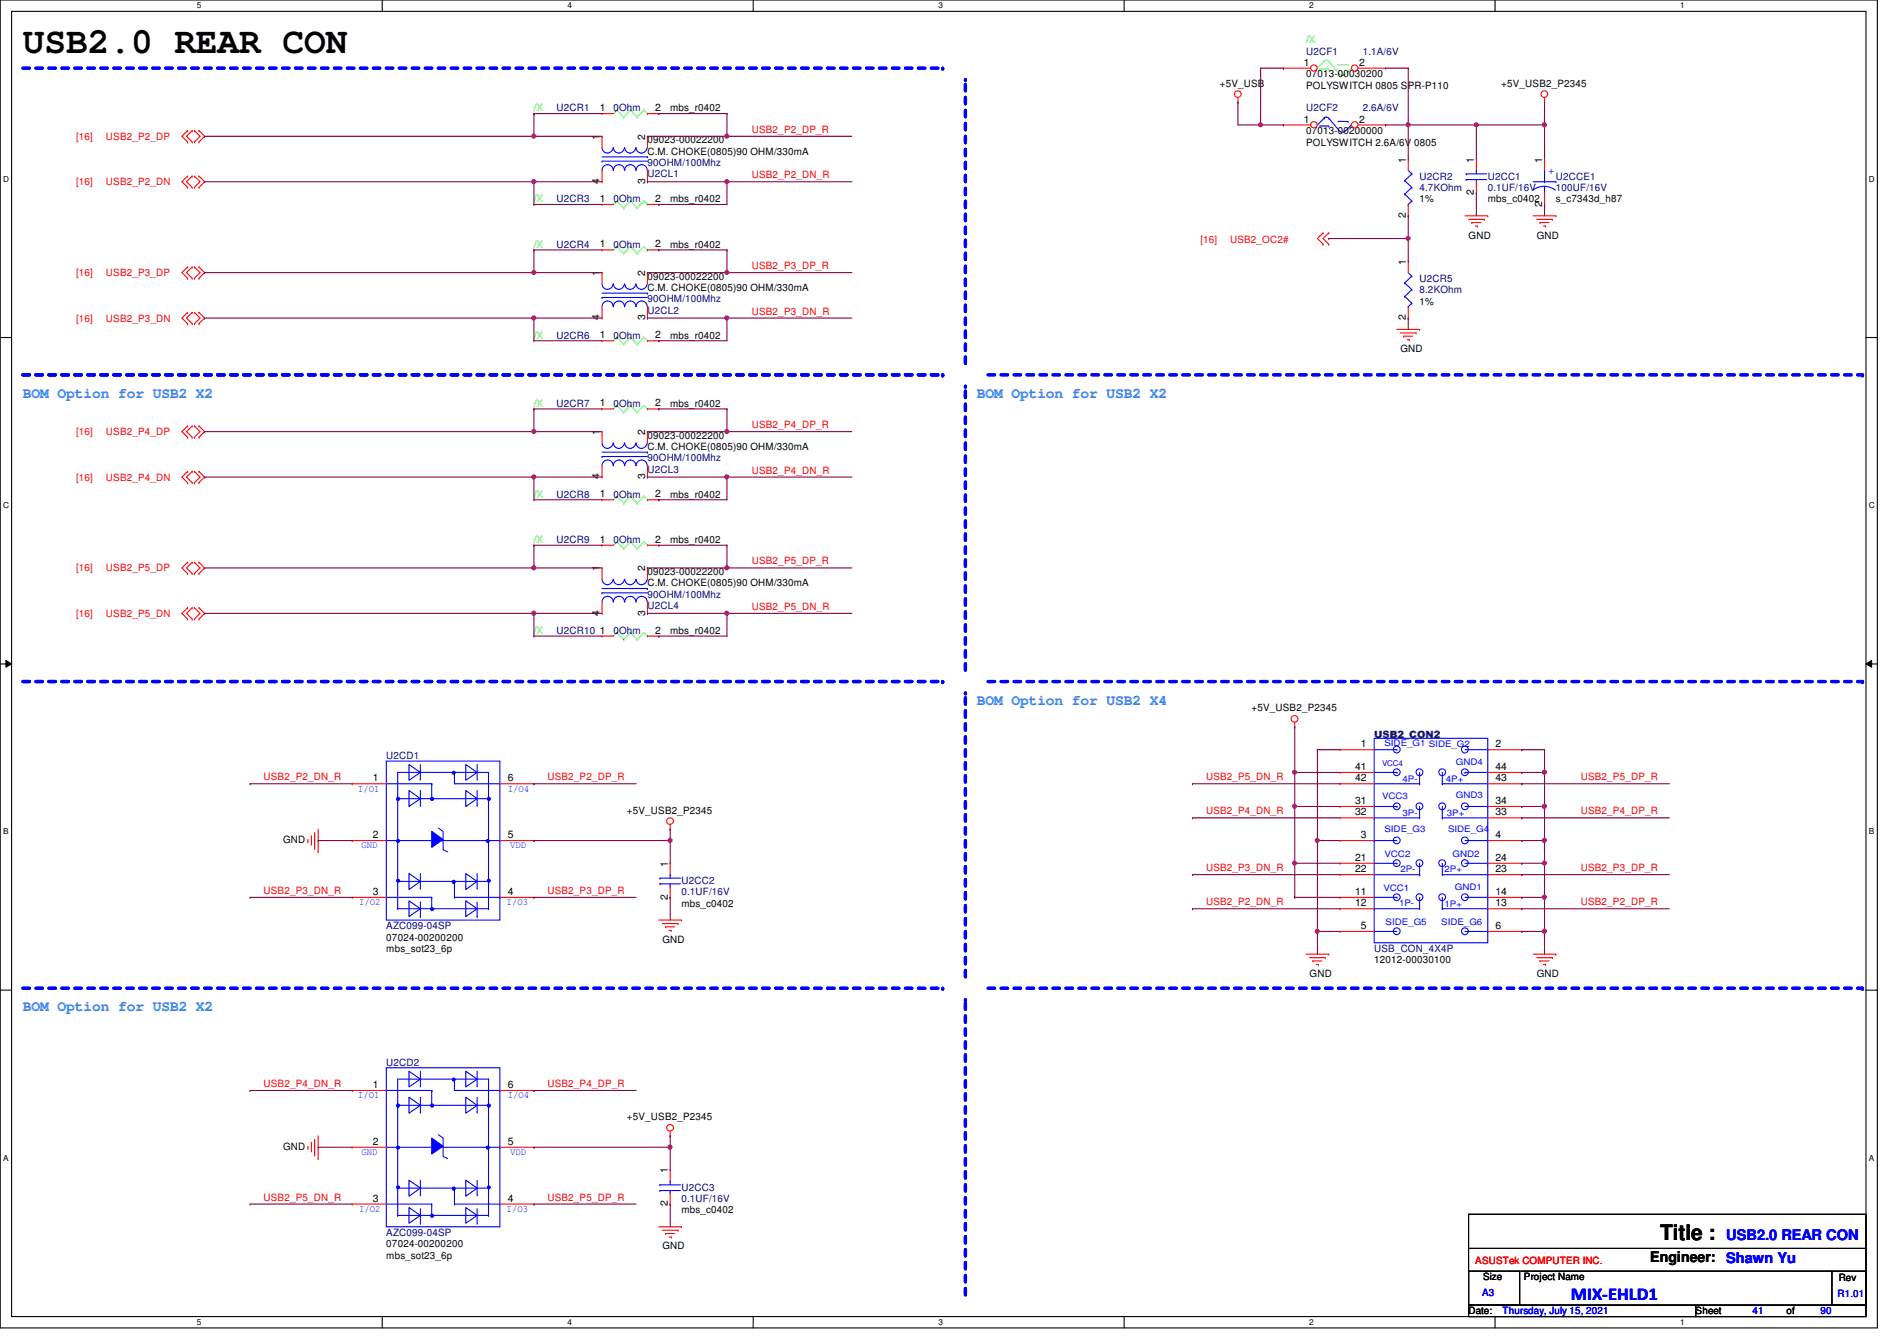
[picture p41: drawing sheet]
<svg xmlns="http://www.w3.org/2000/svg" width="297mm" height="210mm" viewBox="0 0 297 210" stroke-linecap="round" stroke-linejoin="round" font-family="sans-serif">
<defs><g id="words">
<text font-size="5.7" x="3.6" y="8.3">USB2.0 REAR CON</text>
<text font-size="3.3" x="260" y="194.1">Title :</text>
<text font-size="2.8" fill="#00f" x="246" y="203.5">MIX-EHLD1</text>
<g font-size="2.3" fill="#0080ff">
<text x="3.6" y="62.3">BOM Option for USB2 X2</text>
<text x="152.9" y="62.3">BOM Option for USB2 X2</text>
<text x="152.9" y="110.3">BOM Option for USB2 X4</text>
<text x="3.6" y="158.3">BOM Option for USB2 X2</text>
</g>
<text font-size="2.3" x="258.4" y="197.5">Engineer:</text>
<g font-size="2.3" fill="#00f">
<text x="270.3" y="194.1">USB2.0 REAR CON</text>
<text x="270.3" y="197.7">Shawn Yu</text>
</g>
<g font-size="1.6">
<text x="204.2" y="10.3">1</text>
<text x="212.8" y="10.3">2</text>
<text x="93.9" y="17.4">1</text>
<text x="102.6" y="17.4">2</text>
<text x="104.9" y="17.4">mbs_r0402</text>
<text x="191" y="13.5">+5V_USB</text>
<text x="204.5" y="12.1">07013-00030200</text>
<text x="204.5" y="13.9">POLYSWITCH 0805 SPR-P110</text>
<text x="235.1" y="13.5">+5V_USB2_P2345</text>
<text x="93.9" y="21.9" transform="rotate(-90 93.9 21.9)">1</text>
<text x="101" y="21.9" transform="rotate(-90 101 21.9)">2</text>
<text x="101.4" y="22.4">09023-00022200</text>
<text x="204.2" y="19.2">1</text>
<text x="204.5" y="21">07013-00200000</text>
<text x="204.5" y="22.8">POLYSWITCH 2.6A/6V 0805</text>
<text x="212.8" y="19.2">2</text>
<text x="93.9" y="28.8" transform="rotate(-90 93.9 28.8)">4</text>
<text x="101" y="28.8" transform="rotate(-90 101 28.8)">3</text>
<text x="101.4" y="24.2">C.M. CHOKE(0805)90 OHM/330mA</text>
<text x="220.1" y="25.4" transform="rotate(-90 220.1 25.4)">1</text>
<text x="230.8" y="25.4" transform="rotate(-90 230.8 25.4)">1</text>
<text x="241.5" y="25.4" transform="rotate(-90 241.5 25.4)">1</text>
<text x="93.9" y="31.6">1</text>
<text x="102.6" y="31.6">2</text>
<text x="104.9" y="31.7">mbs_r0402</text>
<text x="220.1" y="34.1" transform="rotate(-90 220.1 34.1)">2</text>
<text x="222.3" y="31.7">1%</text>
<text x="230.8" y="30.6" transform="rotate(-90 230.8 30.6)">2</text>
<text x="233" y="31.7">mbs_c0402</text>
<text x="241.5" y="32.3" transform="rotate(-90 241.5 32.3)">2</text>
<text x="243.6" y="31.7">s_c7343d_h87</text>
<text x="93.9" y="38.7">1</text>
<text x="102.6" y="38.7">2</text>
<text x="104.9" y="38.8">mbs_r0402</text>
<text x="220.1" y="41.4" transform="rotate(-90 220.1 41.4)">1</text>
<text x="230" y="37.3">GND</text>
<text x="240.6" y="37.3">GND</text>
<text x="93.9" y="43.2" transform="rotate(-90 93.9 43.2)">1</text>
<text x="101" y="43.2" transform="rotate(-90 101 43.2)">2</text>
<text x="101.4" y="43.8">09023-00022200</text>
<text x="101.4" y="45.6">C.M. CHOKE(0805)90 OHM/330mA</text>
<text x="222.3" y="47.7">1%</text>
<text x="93.9" y="50.1" transform="rotate(-90 93.9 50.1)">4</text>
<text x="93.9" y="53">1</text>
<text x="101" y="50.1" transform="rotate(-90 101 50.1)">3</text>
<text x="102.6" y="53">2</text>
<text x="104.9" y="53">mbs_r0402</text>
<text x="220.1" y="50.1" transform="rotate(-90 220.1 50.1)">2</text>
<text x="219.3" y="55.1">GND</text>
<text x="93.9" y="63.6">1</text>
<text x="102.6" y="63.6">2</text>
<text x="104.9" y="63.7">mbs_r0402</text>
<text x="93.9" y="68.1" transform="rotate(-90 93.9 68.1)">1</text>
<text x="101" y="68.1" transform="rotate(-90 101 68.1)">2</text>
<text x="101.4" y="68.7">09023-00022200</text>
<text x="101.4" y="70.4">C.M. CHOKE(0805)90 OHM/330mA</text>
<text x="93.9" y="75" transform="rotate(-90 93.9 75)">4</text>
<text x="93.9" y="77.9">1</text>
<text x="101" y="75" transform="rotate(-90 101 75)">3</text>
<text x="102.6" y="77.9">2</text>
<text x="104.9" y="77.9">mbs_r0402</text>
<text x="93.9" y="89.5" transform="rotate(-90 93.9 89.5)">1</text>
<text x="93.9" y="85">1</text>
<text x="101" y="89.5" transform="rotate(-90 101 89.5)">2</text>
<text x="102.6" y="85">2</text>
<text x="104.9" y="85">mbs_r0402</text>
<text x="101.4" y="90">09023-00022200</text>
<text x="101.4" y="91.8">C.M. CHOKE(0805)90 OHM/330mA</text>
<text x="93.9" y="96.4" transform="rotate(-90 93.9 96.4)">4</text>
<text x="93.9" y="99.2">1</text>
<text x="101" y="96.4" transform="rotate(-90 101 96.4)">3</text>
<text x="102.6" y="99.2">2</text>
<text x="104.9" y="99.2">mbs_r0402</text>
<text x="196" y="111.3">+5V_USB2_P2345</text>
<text x="213.1" y="117">1</text>
<text x="234.2" y="117">2</text>
<text x="58.4" y="122.3">1</text>
<text x="79.5" y="122.3">6</text>
<text x="212.2" y="120.5">41</text>
<text x="212.2" y="122.3">42</text>
<text x="212.2" y="125.9">31</text>
<text x="234.2" y="120.5">44</text>
<text x="234.2" y="122.3">43</text>
<text x="234.2" y="125.9">34</text>
<text x="44.3" y="132">GND</text>
<text x="58.4" y="131.2">2</text>
<text x="79.5" y="131.2">5</text>
<text x="98.2" y="127.3">+5V_USB2_P2345</text>
<text x="212.2" y="127.6">32</text>
<text x="213.1" y="131.2">3</text>
<text x="234.2" y="127.6">33</text>
<text x="234.2" y="131.2">4</text>
<text x="104.6" y="135.7" transform="rotate(-90 104.6 135.7)">1</text>
<text x="212.2" y="134.7">21</text>
<text x="212.2" y="136.5">22</text>
<text x="234.2" y="134.7">24</text>
<text x="234.2" y="136.5">23</text>
<text x="58.4" y="140.1">3</text>
<text x="79.5" y="140.1">4</text>
<text x="104.6" y="140.8" transform="rotate(-90 104.6 140.8)">2</text>
<text x="106.7" y="141.9">mbs_c0402</text>
<text x="212.2" y="140.1">11</text>
<text x="212.2" y="141.9">12</text>
<text x="234.2" y="140.1">14</text>
<text x="234.2" y="141.9">13</text>
<text x="60.5" y="147.2">07024-00200200</text>
<text x="60.5" y="149">mbs_sot23_6p</text>
<text x="103.7" y="147.6">GND</text>
<text x="213.1" y="145.4">5</text>
<text x="234.2" y="145.4">6</text>
<text x="205.1" y="152.9">GND</text>
<text x="215.2" y="150.8">12012-00030100</text>
<text x="240.6" y="152.9">GND</text>
<text x="58.4" y="170.3">1</text>
<text x="79.5" y="170.3">6</text>
<text x="44.3" y="180">GND</text>
<text x="58.4" y="179.2">2</text>
<text x="79.5" y="179.2">5</text>
<text x="98.2" y="175.3">+5V_USB2_P2345</text>
<text x="104.6" y="183.7" transform="rotate(-90 104.6 183.7)">1</text>
<text x="58.4" y="188.1">3</text>
<text x="79.5" y="188.1">4</text>
<text x="104.6" y="188.8" transform="rotate(-90 104.6 188.8)">2</text>
<text x="106.7" y="189.9">mbs_c0402</text>
<text x="60.5" y="195.2">07024-00200200</text>
<text x="60.5" y="197">mbs_sot23_6p</text>
<text x="103.7" y="195.6">GND</text>
<text x="232.2" y="200.4">Size</text>
<text x="238.6" y="200.4">Project Name</text>
<text x="287.9" y="200.6">Rev</text>
<text x="230" y="205.7">Date:</text>
<text x="265.5" y="205.7">Sheet</text>
<text x="279.7" y="205.7">of</text>
</g>
<g font-size="1.6" fill="#000080">
<text x="204.5" y="8.6">U2CF1</text>
<text x="213.4" y="8.6">1.1A/6V</text>
<text x="87.2" y="17.4">U2CR1</text>
<text x="96.1" y="17.4">0Ohm</text>
<text x="204.5" y="17.4">U2CF2</text>
<text x="213.4" y="17.4">2.6A/6V</text>
<text x="101.4" y="27.8">U2CL1</text>
<text x="101.4" y="26">90OHM/100Mhz</text>
<text x="222.3" y="28.1">U2CR2</text>
<text x="222.3" y="29.9">4.7KOhm</text>
<text x="233" y="28.1">U2CC1</text>
<text x="233" y="29.9">0.1UF/16V</text>
<text x="243.6" y="28.1">U2CCE1</text>
<text x="243.6" y="29.9">100UF/16V</text>
<text x="87.2" y="31.7">U2CR3</text>
<text x="96.1" y="31.7">0Ohm</text>
<text x="87.2" y="38.8">U2CR4</text>
<text x="96.1" y="38.8">0Ohm</text>
<text x="101.4" y="47.3">90OHM/100Mhz</text>
<text x="222.3" y="44.1">U2CR5</text>
<text x="222.3" y="45.9">8.2KOhm</text>
<text x="87.2" y="53">U2CR6</text>
<text x="96.1" y="53">0Ohm</text>
<text x="101.4" y="49.1">U2CL2</text>
<text x="87.2" y="63.7">U2CR7</text>
<text x="96.1" y="63.7">0Ohm</text>
<text x="87.2" y="77.9">U2CR8</text>
<text x="96.1" y="77.9">0Ohm</text>
<text x="101.4" y="74">U2CL3</text>
<text x="101.4" y="72.2">90OHM/100Mhz</text>
<text x="87.2" y="85">U2CR9</text>
<text x="96.1" y="85">0Ohm</text>
<text x="101.4" y="95.3">U2CL4</text>
<text x="101.4" y="93.6">90OHM/100Mhz</text>
<text x="87.2" y="99.2">U2CR10</text>
<text x="96.1" y="99.2">0Ohm</text>
<text x="60.5" y="118.8">U2CD1</text>
<text x="215.2" y="115.5">USB2_CON2</text>
<text x="106.7" y="138.3">U2CC2</text>
<text x="106.7" y="140.1">0.1UF/16V</text>
<text x="60.5" y="145.5">AZC099-04SP</text>
<text x="215.2" y="149">USB_CON_4X4P</text>
<text x="60.5" y="166.8">U2CD2</text>
<text x="106.7" y="186.4">U2CC3</text>
<text x="106.7" y="188.1">0.1UF/16V</text>
<text x="60.5" y="193.5">AZC099-04SP</text>
</g>
<g font-size="1.6" fill="#0f0">
<text x="204.5" y="6.8">/X</text>
<text x="83.6" y="17.4">/X</text>
<text x="83.6" y="31.7">/X</text>
<text x="83.6" y="38.8">/X</text>
<text x="83.6" y="53">/X</text>
<text x="83.6" y="63.7">/X</text>
<text x="83.6" y="77.9">/X</text>
<text x="83.6" y="85">/X</text>
<text x="83.6" y="99.2">/X</text>
</g>
<g font-size="1.6" fill="#f00">
<text x="11.9" y="21.9">[16]</text>
<text x="16.6" y="21.9">USB2_P2_DP</text>
<text x="117.7" y="20.8">USB2_P2_DP_R</text>
<text x="11.9" y="29">[16]</text>
<text x="16.6" y="29">USB2_P2_DN</text>
<text x="117.7" y="27.9">USB2_P2_DN_R</text>
<text x="188" y="38.1">[16]</text>
<text x="192.6" y="38.1">USB2_OC2#</text>
<text x="11.9" y="43.2">[16]</text>
<text x="16.6" y="43.2">USB2_P3_DP</text>
<text x="117.7" y="42.1">USB2_P3_DP_R</text>
<text x="11.9" y="50.3">[16]</text>
<text x="16.6" y="50.3">USB2_P3_DN</text>
<text x="117.7" y="49.2">USB2_P3_DN_R</text>
<text x="11.9" y="68.1">[16]</text>
<text x="16.6" y="68.1">USB2_P4_DP</text>
<text x="117.7" y="67">USB2_P4_DP_R</text>
<text x="11.9" y="75.2">[16]</text>
<text x="16.6" y="75.2">USB2_P4_DN</text>
<text x="117.7" y="74.1">USB2_P4_DN_R</text>
<text x="11.9" y="89.5">[16]</text>
<text x="16.6" y="89.5">USB2_P5_DP</text>
<text x="117.7" y="88.3">USB2_P5_DP_R</text>
<text x="117.7" y="95.5">USB2_P5_DN_R</text>
<text x="11.9" y="96.6">[16]</text>
<text x="16.6" y="96.6">USB2_P5_DN</text>
<text x="41.3" y="122.1">USB2_P2_DN_R</text>
<text x="85.7" y="122.1">USB2_P2_DP_R</text>
<text x="188.8" y="122.1">USB2_P5_DN_R</text>
<text x="247.5" y="122.1">USB2_P5_DP_R</text>
<text x="188.8" y="127.5">USB2_P4_DN_R</text>
<text x="247.5" y="127.5">USB2_P4_DP_R</text>
<text x="188.8" y="136.4">USB2_P3_DN_R</text>
<text x="247.5" y="136.4">USB2_P3_DP_R</text>
<text x="41.3" y="139.9">USB2_P3_DN_R</text>
<text x="85.7" y="139.9">USB2_P3_DP_R</text>
<text x="188.8" y="141.7">USB2_P2_DN_R</text>
<text x="247.5" y="141.7">USB2_P2_DP_R</text>
<text x="41.3" y="170.1">USB2_P4_DN_R</text>
<text x="85.7" y="170.1">USB2_P4_DP_R</text>
<text x="41.3" y="187.9">USB2_P5_DN_R</text>
<text x="85.7" y="187.9">USB2_P5_DP_R</text>
<text x="231" y="197.9">ASUSTek COMPUTER INC.</text>
</g>
<g font-size="1.6" fill="#00f">
<text x="242.4" y="27.3">+</text>
<text x="56" y="123.9">I/O1</text>
<text x="79.5" y="123.9">I/O4</text>
<text x="56.6" y="132.8">GND</text>
<text x="79.9" y="132.8">VDD</text>
<text x="56.2" y="141.7">I/O2</text>
<text x="79.3" y="141.7">I/O3</text>
<text x="56" y="171.9">I/O1</text>
<text x="79.5" y="171.9">I/O4</text>
<text x="56.6" y="180.8">GND</text>
<text x="79.9" y="180.8">VDD</text>
<text x="56.2" y="189.7">I/O2</text>
<text x="79.3" y="189.7">I/O3</text>
<text x="232.1" y="202.9">A3</text>
<text x="287.7" y="203.1">R1.01</text>
<text x="235.3" y="205.7">Thursday, July 15, 2021</text>
<text x="274.4" y="205.7">41</text>
<text x="285.1" y="205.7">90</text>
</g>
<g font-size="1.4" fill="#00f">
<text x="216.8" y="116.7">SIDE_G1 SIDE_G2</text>
<text x="228" y="119.7">GND4</text>
<text x="216.4" y="125.1">VCC3</text>
<text x="219.6" y="122.4">4P-</text>
<text x="226.4" y="122.4">4P+</text>
<text x="228" y="124.9">GND3</text>
<text x="216.8" y="130.2">SIDE_G3</text>
<text x="219.6" y="127.7">3P-</text>
<text x="226.6" y="127.7">3P+</text>
<text x="226.7" y="130.2">SIDE_G4</text>
<text x="216.8" y="134.1">VCC2</text>
<text x="219.3" y="136.4">2P-</text>
<text x="226.2" y="136.4">2P+</text>
<text x="227.5" y="134.1">GND2</text>
<text x="216.6" y="139.4">VCC1</text>
<text x="219.1" y="141.8">1P-</text>
<text x="226.2" y="141.9">1P+</text>
<text x="227.8" y="139.3">GND1</text>
<text x="217" y="144.8">SIDE_G5</text>
<text x="225.7" y="144.8">SIDE_G6</text>
</g>
<g font-size="1.3">
<text x="30.8" y="1.3">5</text>
<text x="88.9" y="1.3">4</text>
<text x="146.9" y="1.3">3</text>
<text x="205" y="1.3">2</text>
<text x="263.1" y="1.3">1</text>
<text x=".5" y="28.4">D</text>
<text x="292.6" y="28.4">D</text>
<text x=".5" y="79.5">C</text>
<text x="292.6" y="79.5">C</text>
<text x=".5" y="130.6">B</text>
<text x="292.6" y="130.6">B</text>
<text x=".5" y="181.7">A</text>
<text x="292.6" y="181.7">A</text>
<text x="30.8" y="207.4">5</text>
<text x="88.9" y="207.4">4</text>
<text x="146.9" y="207.4">3</text>
<text x="205" y="207.4">2</text>
<text x="263.1" y="207.4">1</text>
</g>
<text font-size="1.3" fill="#00f" x="216.4" y="119.9">VCC4</text>
</g></defs>
<path d="M0 0h294v207.9h-294zM1.8 1.8h290.4v204.3h-290.4z" fill="none" stroke="#000" stroke-width=".17"/>
<g fill="#fff">
<path d="M30.8 .2h.7v1.4h-.7z"/>
<path d="M30.8 206.2h.7v1.4h-.7z"/>
</g>
<path d="M59.9 0v1.8M59.9 206.1v1.8" fill="none" stroke="#000" stroke-width=".17"/>
<g fill="#fff">
<path d="M88.9 .2h.6v1.4h-.6z"/>
<path d="M88.9 206.2h.6v1.4h-.6z"/>
</g>
<path d="M117.9 0v1.8M117.9 206.1v1.8" fill="none" stroke="#000" stroke-width=".17"/>
<g fill="#fff">
<path d="M146.9 .2h.7v1.4h-.7z"/>
<path d="M146.9 206.2h.7v1.4h-.7z"/>
</g>
<path d="M176 0v1.8M176 206.1v1.8" fill="none" stroke="#000" stroke-width=".17"/>
<g fill="#fff">
<path d="M205 .2h.7v1.4h-.7z"/>
<path d="M205 206.2h.7v1.4h-.7z"/>
</g>
<path d="M234.1 0v1.8M234.1 206.1v1.8" fill="none" stroke="#000" stroke-width=".17"/>
<g fill="#fff">
<path d="M263.1 .2h.7v1.4h-.7z"/>
<path d="M263.1 206.2h.7v1.4h-.7z"/>
<path d="M.5 27.3h.9v1.4h-.9z"/>
<path d="M292.6 27.3h.9v1.4h-.9z"/>
<path d="M.5 78.4h.9v1.4h-.9z"/>
<path d="M292.6 78.4h.9v1.4h-.9z"/>
</g>
<path d="M0 52.8h1.8M292.2 52.8h1.8" fill="none" stroke="#000" stroke-width=".17"/>
<g fill="#fff">
<path d="M.5 129.5h.8v1.4h-.8z"/>
<path d="M292.6 129.5h.9v1.4h-.9z"/>
</g>
<path d="M0 103.9h1.8M292.2 103.9h1.8" fill="none" stroke="#000" stroke-width=".17"/>
<path d="M.9 103.4l.9 .5-.9 .5zM292.2 103.9l.9-.5v1z" fill="#000"/>
<path d="M.9 103.4l.9 .5-.9 .5zM292.2 103.9l.9-.5v1z" fill="none" stroke="#000" stroke-width=".16"/>
<g fill="#fff">
<path d="M.5 180.5h.8v1.4h-.8z"/>
<path d="M292.6 180.5h.9v1.4h-.9z"/>
</g>
<path d="M0 155h1.8M292.2 155h1.8" fill="none" stroke="#000" stroke-width=".17"/>
<path d="M3.6 58.7h144" fill="none" stroke="#00f" stroke-width=".51" stroke-dasharray="1 1"/>
<circle cx="147.6" cy="58.7" r=".25" fill="#00f" stroke-dasharray="1 1"/>
<path d="M3.6 10.7h144" fill="none" stroke="#00f" stroke-width=".51" stroke-dasharray="1 1"/>
<circle cx="147.6" cy="10.7" r=".25" fill="#00f" stroke-dasharray="1 1"/>
<path d="M3.6 106.7h144" fill="none" stroke="#00f" stroke-width=".51" stroke-dasharray="1 1"/>
<circle cx="147.6" cy="106.7" r=".25" fill="#00f" stroke-dasharray="1 1"/>
<path d="M3.6 58.7h144" fill="none" stroke="#00f" stroke-width=".51" stroke-dasharray="1 1"/>
<circle cx="147.6" cy="58.7" r=".25" fill="#00f" stroke-dasharray="1 1"/>
<path d="M151.2 104.9v-44.4" fill="none" stroke="#00f" stroke-width=".51" stroke-dasharray="1 1"/>
<circle cx="151.2" cy="60.5" r=".25" fill="#00f" stroke-dasharray="1 1"/>
<path d="M151.2 104.9v-44.4" fill="none" stroke="#00f" stroke-width=".51" stroke-dasharray="1 1"/>
<circle cx="151.2" cy="60.5" r=".25" fill="#00f" stroke-dasharray="1 1"/>
<path d="M3.6 106.7h144" fill="none" stroke="#00f" stroke-width=".51" stroke-dasharray="1 1"/>
<circle cx="147.6" cy="106.7" r=".25" fill="#00f" stroke-dasharray="1 1"/>
<path d="M3.6 106.7h144" fill="none" stroke="#00f" stroke-width=".51" stroke-dasharray="1 1"/>
<circle cx="147.6" cy="106.7" r=".25" fill="#00f" stroke-dasharray="1 1"/>
<path d="M3.6 58.7h144" fill="none" stroke="#00f" stroke-width=".51" stroke-dasharray="1 1"/>
<circle cx="147.6" cy="58.7" r=".25" fill="#00f" stroke-dasharray="1 1"/>
<path d="M3.6 58.7h144" fill="none" stroke="#00f" stroke-width=".51" stroke-dasharray="1 1"/>
<circle cx="147.6" cy="58.7" r=".25" fill="#00f" stroke-dasharray="1 1"/>
<path d="M3.6 154.7h144" fill="none" stroke="#00f" stroke-width=".51" stroke-dasharray="1 1"/>
<circle cx="147.6" cy="154.7" r=".25" fill="#00f" stroke-dasharray="1 1"/>
<path d="M3.6 154.7h144" fill="none" stroke="#00f" stroke-width=".51" stroke-dasharray="1 1"/>
<circle cx="147.6" cy="154.7" r=".25" fill="#00f" stroke-dasharray="1 1"/>
<path d="M151.2 152.9v-44.4" fill="none" stroke="#00f" stroke-width=".51" stroke-dasharray="1 1"/>
<circle cx="151.2" cy="108.5" r=".25" fill="#00f" stroke-dasharray="1 1"/>
<path d="M151.2 152.9v-44.4" fill="none" stroke="#00f" stroke-width=".51" stroke-dasharray="1 1"/>
<circle cx="151.2" cy="108.5" r=".25" fill="#00f" stroke-dasharray="1 1"/>
<path d="M154.7 106.7h136.9" fill="none" stroke="#00f" stroke-width=".51" stroke-dasharray="1 1"/>
<circle cx="291.6" cy="106.7" r=".25" fill="#00f" stroke-dasharray="1 1"/>
<path d="M154.7 106.7h136.9" fill="none" stroke="#00f" stroke-width=".51" stroke-dasharray="1 1"/>
<circle cx="291.6" cy="106.7" r=".25" fill="#00f" stroke-dasharray="1 1"/>
<path d="M154.7 154.7h136.9" fill="none" stroke="#00f" stroke-width=".51" stroke-dasharray="1 1"/>
<circle cx="291.6" cy="154.7" r=".25" fill="#00f" stroke-dasharray="1 1"/>
<path d="M154.7 154.7h136.9" fill="none" stroke="#00f" stroke-width=".51" stroke-dasharray="1 1"/>
<circle cx="291.6" cy="154.7" r=".25" fill="#00f" stroke-dasharray="1 1"/>
<path d="M151.2 202.7v-46.2" fill="none" stroke="#00f" stroke-width=".51" stroke-dasharray="1 1"/>
<circle cx="151.2" cy="156.5" r=".25" fill="#00f" stroke-dasharray="1 1"/>
<path d="M151.2 202.7v-46.2" fill="none" stroke="#00f" stroke-width=".51" stroke-dasharray="1 1"/>
<circle cx="151.2" cy="156.5" r=".25" fill="#00f" stroke-dasharray="1 1"/>
<path d="M3.6 10.7h144" fill="none" stroke="#00f" stroke-width=".51" stroke-dasharray="1 1"/>
<circle cx="147.6" cy="10.7" r=".25" fill="#00f" stroke-dasharray="1 1"/>
<path d="M151.2 56.9v-44.5" fill="none" stroke="#00f" stroke-width=".51" stroke-dasharray="1 1"/>
<circle cx="151.2" cy="12.4" r=".25" fill="#00f" stroke-dasharray="1 1"/>
<path d="M151.2 56.9v-44.5" fill="none" stroke="#00f" stroke-width=".51" stroke-dasharray="1 1"/>
<circle cx="151.2" cy="12.4" r=".25" fill="#00f" stroke-dasharray="1 1"/>
<path d="M154.7 58.7h136.9" fill="none" stroke="#00f" stroke-width=".51" stroke-dasharray="1 1"/>
<circle cx="291.6" cy="58.7" r=".25" fill="#00f" stroke-dasharray="1 1"/>
<path d="M154.7 58.7h136.9" fill="none" stroke="#00f" stroke-width=".51" stroke-dasharray="1 1"/>
<circle cx="291.6" cy="58.7" r=".25" fill="#00f" stroke-dasharray="1 1"/>
<g fill="none" stroke="#f00" stroke-width=".17">
<path d="M193.8 16h.1M193.8 15.3v.7M241.8 16h.1M241.8 15.3v.7M29.4 20.4h.1M29.4 22.2h.1M29.4 27.6h.1M29.4 29.3h.1M29.4 20.4l-.9 .9 .9 .9M29.4 27.6l-.9 .8 .9 .9M30.1 22.2h.1M30.1 20.4h.1"/>
<path d="M30.1 29.3h.1M30.1 27.6h.1M30.1 20.4l-.9 .9 .9 .9M30.1 27.6l-.9 .8 .9 .9M30.4 22.2h.1M30.4 20.4h.1M30.4 29.3h.1M30.4 27.6h.1M30.4 20.4l.9 .9-.9 .9M30.4 27.6l.9 .8-.9 .9M31.2 20.4h.1M31.2 22.2h.1"/>
<path d="M31.2 27.6h.1M31.2 29.3h.1M31.2 20.4l.8 .9-.8 .9M31.2 27.6l.8 .8-.8 .9M207.2 36.4h.1M207.2 38.2h.1M207.2 36.4l-.9 .9 .9 .9M208.1 36.4h.1M208.1 38.2h.1M208.1 36.4l-.9 .9 .9 .9M229.4 33.8h3.6M230 34.3h2.4"/>
<path d="M230.5 34.8h.1M230.5 34.8h1.4M231 35.4h.3M231.3 35.4h.1M232.4 34.3h.1M233 33.8h.1M240.1 33.8h3.5M240.6 34.3h2.5M241.1 34.8h.1M241.1 34.8h1.5M241.7 35.4h.3M242 35.4h.1"/>
<path d="M243.1 34.3h.1M243.6 33.8h.1M29.4 41.8h.1M29.4 43.6h.1M29.4 48.9h.1M29.4 50.7h.1M29.4 41.8l-.9 .9 .9 .9M29.4 48.9l-.9 .9 .9 .9M30.1 43.6h.1M30.1 41.8h.1M30.1 50.7h.1M30.1 48.9h.1"/>
<path d="M30.1 41.8l-.9 .9 .9 .9M30.1 48.9l-.9 .9 .9 .9M30.4 43.6h.1M30.4 41.8h.1M30.4 50.7h.1M30.4 48.9h.1M30.4 41.8l.9 .9-.9 .9M30.4 48.9l.9 .9-.9 .9M31.2 41.8h.1M31.2 43.6h.1M31.2 48.9h.1M31.2 50.7h.1"/>
<path d="M31.2 41.8l.8 .9-.8 .9M31.2 48.9l.8 .9-.8 .9M218.7 51.6h3.6M219.3 52.1h2.4M219.8 52.6h.1M219.8 52.6h1.4M220.3 53.2h.4M220.7 53.2h.1M221.7 52.1h.1M222.3 51.6h.1M29.4 66.7h.1M29.4 68.5h.1"/>
<path d="M29.4 73.8h.1M29.4 75.6h.1M29.4 66.7l-.9 .9 .9 .9M29.4 73.8l-.9 .9 .9 .9M30.1 68.5h.1M30.1 66.7h.1M30.1 75.6h.1M30.1 73.8h.1M30.1 66.7l-.9 .9 .9 .9M30.1 73.8l-.9 .9 .9 .9M30.4 68.5h.1M30.4 66.7h.1"/>
<path d="M30.4 75.6h.1M30.4 73.8h.1M30.4 66.7l.9 .9-.9 .9M30.4 73.8l.9 .9-.9 .9M31.2 66.7h.1M31.2 68.5h.1M31.2 73.8h.1M31.2 75.6h.1M31.2 66.7l.8 .9-.8 .9M31.2 73.8l.8 .9-.8 .9M29.4 88h.1M29.4 89.8h.1"/>
<path d="M29.4 95.1h.1M29.4 96.9h.1M29.4 88l-.9 .9 .9 .9M29.4 95.1l-.9 .9 .9 .9M30.1 89.8h.1M30.1 88h.1M30.1 96.9h.1M30.1 95.1h.1M30.1 88l-.9 .9 .9 .9M30.1 95.1l-.9 .9 .9 .9M30.4 89.8h.1M30.4 88h.1"/>
<path d="M30.4 96.9h.1M30.4 95.1h.1M30.4 88l.9 .9-.9 .9M30.4 95.1l.9 .9-.9 .9M31.2 88h.1M31.2 89.8h.1M31.2 95.1h.1M31.2 96.9h.1M31.2 88l.8 .9-.8 .9M31.2 95.1l.8 .9-.8 .9M202.7 113.8h.1M202.7 113.1v.7"/>
<path d="M48.2 131.7h.1M48.2 131.4v.3M48.8 130.9h.1M48.8 130.9v1.4M49.3 132.8h.1M49.3 130.3v2.5M49.8 133.3h.1M49.8 129.8v3.5M104.9 129.8h.1M104.9 129.1v.7M103.2 144h3.5M103.7 144.6h2.5"/>
<path d="M104.2 145.1h.1M104.2 145.1h1.5M104.8 145.6h.3M105.1 145.6h.1M106.2 144.6h.1M106.7 144h.1M204.5 149.4h3.6M205.1 149.9h2.4M205.6 150.4h.1M205.6 150.4h1.4M206.1 151h.4M206.5 151h.1"/>
<path d="M207.5 149.9h.1M208.1 149.4h.1M240.1 149.4h3.5M240.6 149.9h2.5M241.1 150.4h.1M241.1 150.4h1.5M241.7 151h.3M242 151h.1M243.1 149.9h.1M243.6 149.4h.1M48.2 179.7h.1M48.2 179.4v.3"/>
<path d="M48.8 178.9h.1M48.8 178.9v1.4M49.3 178.4v2.4M49.8 177.8v3.6M104.9 177.8h.1M104.9 177.1v.7M49.3 180.8h.1M49.8 181.4h.1M103.2 192h3.5M103.7 192.6h2.5M104.2 193.1h.1M104.2 193.1h1.5"/>
<path d="M104.8 193.6h.3M105.1 193.6h.1M106.2 192.6h.1M106.7 192h.1"/>
<circle cx="193.8" cy="14.7" r=".52"/>
<circle cx="241.8" cy="14.7" r=".52"/>
<circle cx="202.7" cy="112.5" r=".52"/>
<circle cx="104.9" cy="128.5" r=".52"/>
<circle cx="104.9" cy="176.5" r=".52"/>
</g>
<path d="M230 190.1h62.2v14.2h-62.2zM230 199h8v5.3h-8zM230 195.4h62.2M238.1 199h48.7M286.8 199h5.4v5.3h-5.4zM286.8 199h.1M292.2 195.4h.1M230 204.3h35.5v1.8h-35.5zM265.5 204.3h26.7v1.8h-26.7z" fill="none" stroke="#000" stroke-width=".17"/>
<g fill="none" stroke="#00f" stroke-width=".17">
<path d="M65.8 119.7v2.3M74.7 119.7v2.3M60.5 122.7h7.1M62.3 138h14.2M62.3 125h14.2M65.8 122h.1M65.8 126.1h.1M65.8 139h.1M65.8 123.7v2.4M65.8 136.7v2.3M67.6 122.7h.1M67.6 122.7v2.3"/>
<path d="M71.2 120.9h.1M71.2 120.9v1.8h7.1M74.7 122h.1M74.7 126.1h.1M74.7 139h.1M74.7 123.7v2.4M74.7 136.7v2.3M76.5 120.9h.1M76.5 138h.1M76.5 125h.1M76.5 120.9h-14.2v21.3M76.5 120.9v21.3"/>
<path d="M78.3 122.7h.1M60.5 140.5h7.1M62.3 142.2h.1M65.8 143.5h.1M65.8 141.2v2.3M67.6 140.5h.1M71.2 140.5h7.1M74.7 143.5h.1M74.7 141.2v2.3M78.3 140.5h.1"/>
</g>
<path d="M62.2 124.9l.1-.1 .2 .1v.3l-.2 .1-.1-.1z" fill-rule="evenodd" fill="#00f"/>
<path d="M62.2 124.9l.1-.1 .2 .1v.3l-.2 .1-.1-.1z" fill="none" stroke="#00f" stroke-width=".17"/>
<path d="M76.4 124.9l.1-.1 .3 .1-.1 .3-.2 .1-.1-.1z" fill-rule="evenodd" fill="#00f"/>
<path d="M76.4 124.9l.1-.1 .3 .1-.1 .3-.2 .1-.1-.1z" fill="none" stroke="#00f" stroke-width=".17"/>
<path d="M76.4 137.7h.3l.1 .1-.1 .2-.2 .1-.1-.1z" fill-rule="evenodd" fill="#00f"/>
<path d="M76.4 137.7h.3l.1 .1-.1 .2-.2 .1-.1-.1z" fill="none" stroke="#00f" stroke-width=".17"/>
<path d="M62.2 137.7h.3l.1 .1-.1 .2-.2 .1-.1-.1z" fill-rule="evenodd" fill="#00f"/>
<path d="M60.5 119.1h17.8v24.9h-17.8zM62.2 137.7h.3l.1 .1-.1 .2-.2 .1-.1-.1zM62.4 131.6h14.1M71.2 138v2.5M76.5 131.6h.1M67.6 142.2h.1M67.6 140.5v1.7M71.2 140.5h.1" fill="none" stroke="#00f" stroke-width=".17"/>
<path d="M67.6 130.1l1.8 1.3-1.8 1.2z" fill="#00f"/>
<path d="M60.5 131.6h1.6M62.1 131.6h.1M67.6 130.1l1.8 1.3-1.8 1.2zM76.5 131.6h1.8M78.3 131.6h.1" fill="none" stroke="#00f" stroke-width=".17"/>
<path d="M62.2 131.5h.3l.1 .1-.1 .2-.2 .1-.1-.1z" fill-rule="evenodd" fill="#00f"/>
<path d="M62.2 131.5h.3l.1 .1-.1 .2-.2 .1-.1-.1z" fill="none" stroke="#00f" stroke-width=".17"/>
<path d="M67.5 142.1h.3l.1 .2-.1 .2h-.2h-.1z" fill-rule="evenodd" fill="#00f"/>
<path d="M67.5 142.1h.3l.1 .2-.1 .2h-.2h-.1z" fill="none" stroke="#00f" stroke-width=".17"/>
<path d="M70.9 137.9l.1-.1 .2 .1v.3l-.2 .1-.1-.1z" fill-rule="evenodd" fill="#00f"/>
<path d="M70.9 137.9l.1-.1 .2 .1v.3l-.2 .1-.1-.1z" fill="none" stroke="#00f" stroke-width=".17"/>
<path d="M67.5 124.9l.1-.1 .3 .1-.1 .3-.2 .1-.1-.1z" fill-rule="evenodd" fill="#00f"/>
<path d="M67.5 124.9l.1-.1 .3 .1-.1 .3-.2 .1-.1-.1z" fill="none" stroke="#00f" stroke-width=".17"/>
<path d="M70.9 120.8h.3l.1 .1-.1 .2-.2 .1-.1-.1z" fill-rule="evenodd" fill="#00f"/>
<path d="M70.9 120.8h.3l.1 .1-.1 .2-.2 .1-.1-.1z" fill="none" stroke="#00f" stroke-width=".17"/>
<path d="M76.2 131.5h.3l.1 .1-.1 .2-.1 .1-.2-.1z" fill-rule="evenodd" fill="#00f"/>
<g fill="none" stroke="#00f" stroke-width=".17">
<path d="M94.3 25.2h.1M94.3 23.1a.87 .87 0 0 0 .8 .9 .87 .87 0 0 0 .9-.9M94.3 26.7a.87 .87 0 0 1 .8-.9 .87 .87 0 0 1 .9 .9M94.3 24.6h7.1M94.3 25.2h7.1M96.1 23.1a.87 .87 0 0 0 .8 .9 .87 .87 0 0 0 .9-.9M96.1 26.7a.87 .87 0 0 1 .8-.9 .87 .87 0 0 1 .9 .9M97.8 23.1a.87 .87 0 0 0 .9 .9 .87 .87 0 0 0 .9-.9M97.8 26.7a.87 .87 0 0 1 .9-.9 .87 .87 0 0 1 .9 .9M99.6 23.1a.87 .87 0 0 0 .9 .9 .87 .87 0 0 0 .8-.9M99.6 26.7a.87 .87 0 0 1 .9-.9 .87 .87 0 0 1 .8 .9M101.4 24.6h.1"/>
<path d="M229.6 27.2h.1M229.6 28.1h.1M229.6 27.2h3.2M229.6 28.1h3.2M231.2 26.7h.1M231.2 28.4h.1M231.2 26.7v.5M231.2 28.1v.3M240.1 28.4h3.5M241.8 29.2l.8 .1 .9 .5M241.8 29.2l-1.1 .2-.6 .3M241.8 30.2h.1"/>
<path d="M241.8 28.4h.1M241.8 26.7v1.7M241.8 29.2v1M243.6 28.4h.1M94.3 46.6h.1M94.3 44.4a.87 .87 0 0 0 .8 .9 .87 .87 0 0 0 .9-.9M94.3 48a.87 .87 0 0 1 .8-.9 .87 .87 0 0 1 .9 .9M94.3 45.9h7.1M94.3 46.6h7.1M96.1 44.4a.87 .87 0 0 0 .8 .9 .87 .87 0 0 0 .9-.9M96.1 48a.87 .87 0 0 1 .8-.9 .87 .87 0 0 1 .9 .9M97.8 44.4a.87 .87 0 0 0 .9 .9 .87 .87 0 0 0 .9-.9"/>
<path d="M97.8 48a.87 .87 0 0 1 .9-.9 .87 .87 0 0 1 .9 .9M99.6 44.4a.87 .87 0 0 0 .9 .9 .87 .87 0 0 0 .8-.9M99.6 48a.87 .87 0 0 1 .9-.9 .87 .87 0 0 1 .8 .9M101.4 45.9h.1M220 46.4h.1M220 44.3h.1M220 46.4l1.1 1.1M220 44.3l1.1 1M220.5 48h.1M220.5 42.7l.6 .5M221.1 47.5h.1M221.1 43.2h.1"/>
<path d="M221.1 45.3h.1M221.1 47.5l-.6 .5M221.1 45.3l-1.1 1.1M221.1 43.2l-1.1 1.1M94.3 92.8h.1M94.3 90.7a.87 .87 0 0 0 .8 .8 .87 .87 0 0 0 .9-.8M94.3 94.2a.87 .87 0 0 1 .8-.9 .87 .87 0 0 1 .9 .9M94.3 92.1h7.1M94.3 92.8h7.1M96.1 90.7a.87 .87 0 0 0 .8 .8 .87 .87 0 0 0 .9-.8M96.1 94.2a.87 .87 0 0 1 .8-.9 .87 .87 0 0 1 .9 .9M97.8 90.7a.87 .87 0 0 0 .9 .8 .87 .87 0 0 0 .9-.8"/>
<path d="M97.8 94.2a.87 .87 0 0 1 .9-.9 .87 .87 0 0 1 .9 .9M99.6 90.7a.87 .87 0 0 0 .9 .8 .87 .87 0 0 0 .8-.8M99.6 94.2a.87 .87 0 0 1 .9-.9 .87 .87 0 0 1 .8 .9M101.4 92.1h.1M64 119.7l1.8 1.2-1.8 1.2zM72.9 119.7l1.8 1.2-1.8 1.2zM215.2 115.6h17.8v32h-17.8zM215.2 117.3h3.5M218.7 117.3h.1M229.4 117.3h3.6M233 117.3h.1M64 123.7l1.8 1.3-1.8 1.2z"/>
<path d="M64 136.7l1.8 1.3-1.8 1.2zM68.7 129.6l.7 .5v2.9l.7 .3M72.9 123.7l1.8 1.3-1.8 1.2zM72.9 136.7l1.8 1.3-1.8 1.2zM76.2 131.5h.3l.1 .1-.1 .2-.1 .1-.2-.1zM215.2 128h.1M215.2 131.6h.1M215.2 120.9h3.5M215.2 122.7h7.1M215.2 126.2h3.5M215.2 128h7.1M215.2 131.6h3.5"/>
<path d="M215.2 136.9h7.1M215.2 135.1h3.5M218.7 120.9h.1M218.7 126.2h.1M218.7 135.1h.1M222.3 122.7h.1M222.3 128h.1M222.3 136.9h.1M222.3 120.9v1.8M222.3 126.2v1.8M222.3 135.1v1.8M225.8 122.7h.1"/>
<path d="M225.8 128h.1M225.8 136.9h.1M225.8 122.7h7.2M225.8 120.9v1.8M225.8 126.2v1.8M225.8 135.1v1.8M225.8 128h7.2M225.8 136.9h7.2M229.4 120.9h.1M229.4 120.9h3.6M229.4 126.2h3.6M229.4 131.6h3.6"/>
<path d="M229.4 135.1h3.6M233 126.2h.1M233 136.9h.1M233 135.1h.1M233 131.6h.1M62.3 142.2h14.2M64 141l1.8 1.2-1.8 1.3zM72.9 141l1.8 1.2-1.8 1.3zM76.5 142.2h.1M215.2 142.2h.1M215.2 145.8h.1M215.2 142.2h7.1"/>
<path d="M215.2 140.5h3.5M215.2 145.8h3.5M218.7 140.5h.1M222.3 142.2h.1M222.3 140.5v1.7M225.8 142.2h.1M225.8 142.2h7.2M225.8 140.5v1.7M229.4 140.5h3.6M229.4 145.8h3.6M233 142.2h.1M233 140.5h.1"/>
<path d="M233 145.8h.1M60.5 170.7h7.1M62.3 173h14.2M65.8 170h.1M65.8 174.1h.1M65.8 167.7v2.3M65.8 171.7v2.4M67.6 170.7h.1M67.6 170.7v2.3M71.2 168.9h.1M71.2 168.9v1.8h7.1M74.7 170h.1"/>
<path d="M74.7 174.1h.1M74.7 167.7v2.3M74.7 171.7v2.4M76.5 168.9h.1M76.5 173h.1M76.5 168.9h-14.2v21.3M76.5 168.9v21.3M78.3 170.7h.1M60.5 188.5h7.1M62.3 190.2h.1M62.3 186h14.2M65.8 187h.1"/>
<path d="M65.8 191.5h.1M65.8 184.7v2.3M65.8 189.2v2.3M67.6 188.5h.1M71.2 188.5h7.1M74.7 187h.1M74.7 191.5h.1M74.7 184.7v2.3M74.7 189.2v2.3M76.5 186h.1M78.3 188.5h.1"/>
<circle cx="218.7" cy="117.3" r=".54"/>
<circle cx="229.4" cy="117.3" r=".54"/>
<circle cx="218.7" cy="135.1" r=".54"/>
<circle cx="218.7" cy="120.9" r=".54"/>
<circle cx="218.7" cy="131.5" r=".54"/>
<circle cx="218.7" cy="126.2" r=".54"/>
<circle cx="222.3" cy="120.9" r=".54"/>
<circle cx="222.3" cy="135.1" r=".54"/>
<circle cx="222.3" cy="126.2" r=".54"/>
<circle cx="225.8" cy="120.9" r=".54"/>
<circle cx="225.8" cy="135.1" r=".54"/>
<circle cx="225.8" cy="126.2" r=".54"/>
<circle cx="229.4" cy="126.2" r=".54"/>
<circle cx="229.4" cy="131.5" r=".54"/>
<circle cx="229.4" cy="120.9" r=".54"/>
<circle cx="229.4" cy="135.1" r=".54"/>
<circle cx="218.7" cy="145.8" r=".54"/>
<circle cx="218.7" cy="140.4" r=".54"/>
<circle cx="222.3" cy="140.4" r=".54"/>
<circle cx="225.8" cy="140.4" r=".54"/>
<circle cx="229.4" cy="140.4" r=".54"/>
<circle cx="229.4" cy="145.8" r=".54"/>
</g>
<g fill="none" stroke="#f00" stroke-width=".17">
<path d="M94.3 17.8h.1M94.3 17.8h1.8M101.4 17.8h1.8M103.2 17.8h.1M94.3 39.1h.1M94.3 21.3h.1M94.3 28.4h.1M94.3 32h.1M94.3 39.1h1.8M94.3 21.3v1.8M94.3 26.7v1.7M94.3 32h1.8"/>
<path d="M101.4 21.3h.1M101.4 28.4h.1M101.4 39.1h1.8M101.4 21.3v1.8M101.4 26.7v1.7M101.4 32h1.8M103.2 39.1h.1M103.2 32h.1M231.2 24.9h.1M231.2 30.2h.1M231.2 24.9v1.8M231.2 28.4v1.8"/>
<path d="M241.8 24.9h.1M241.8 32h.1M241.8 24.9v1.8M241.8 30.2v1.8M94.3 42.7h.1M94.3 49.8h.1M94.3 53.3h.1M94.3 42.7v1.7M94.3 48v1.8M94.3 53.3h1.8M101.4 42.7h.1M101.4 49.8h.1"/>
<path d="M101.4 42.7v1.7M101.4 48v1.8M101.4 53.3h1.8M103.2 53.3h.1M220.5 40.9h.1M220.5 49.8h.1M220.5 40.9v1.8M220.5 48v1.8M94.3 64h.1M94.3 64h1.8M101.4 64h1.8M103.2 64h.1"/>
<path d="M94.3 85.3h.1M94.3 88.9h.1M94.3 96h.1M94.3 85.3h1.8M94.3 88.9v1.8M94.3 94.2v1.8M101.4 88.9h.1M101.4 96h.1M101.4 85.3h1.8M101.4 88.9v1.8M101.4 94.2v1.8M103.2 85.3h.1"/>
<path d="M209.8 117.3h.1M209.8 117.3h5.4M233 117.3h5.3M238.3 117.3h.1M55.2 122.7h.1M55.2 131.6h.1M55.2 122.7h5.3M55.2 131.6h5.3M78.3 122.7h5.3M78.3 131.6h5.3M83.6 131.6h.1M83.6 122.7h.1"/>
<path d="M209.8 120.9h.1M209.8 122.7h.1M209.8 126.2h.1M209.8 128h.1M209.8 131.6h.1M209.8 135.1h.1M209.8 136.9h.1M209.8 122.7h5.4M209.8 131.6h5.4M209.8 120.9h5.4M209.8 126.2h5.4M209.8 128h5.4"/>
<path d="M209.8 135.1h5.4M209.8 136.9h5.4M233 122.7h5.3M233 131.6h5.3M233 120.9h5.3M233 126.2h5.3M233 128h5.3M233 135.1h5.3M233 136.9h5.3M238.3 120.9h.1M238.3 122.7h.1M238.3 126.2h.1"/>
<path d="M238.3 128h.1M238.3 131.6h.1M238.3 135.1h.1M238.3 136.9h.1M55.2 140.5h.1M55.2 140.5h5.3M78.3 140.5h5.3M83.6 140.5h.1M209.8 140.5h.1M209.8 142.2h.1M209.8 145.8h.1M209.8 140.5h5.4"/>
<path d="M209.8 142.2h5.4M209.8 145.8h5.4M233 140.5h5.3M233 142.2h5.3M233 145.8h5.3M238.3 140.5h.1M238.3 142.2h.1M238.3 145.8h.1"/>
</g>
<g fill="none" stroke="#0f0" stroke-width=".17">
<path d="M96.6 17.2h.1M96.6 17.2l1.1 1.1M96.6 17.2l-.5 .6M97.7 18.3h.1M98.7 17.2h.1M98.7 17.2l1.1 1.1M98.7 17.2l-1 1.1M99.8 18.3h.1M100.8 17.2h.1M100.8 17.2l.6 .6M100.8 17.2l-1 1.1M101.4 17.8h.1"/>
<path d="M96.6 38.6h.1M96.6 31.5h.1M96.6 38.6l1.1 1.1M96.6 38.6l-.5 .5M96.6 31.5l1.1 1.1M96.6 31.5l-.5 .5M97.7 39.7h.1M97.7 32.6h.1M98.7 38.6h.1M98.7 31.5h.1M98.7 38.6l1.1 1.1M98.7 38.6l-1 1.1"/>
<path d="M98.7 31.5l1.1 1.1M98.7 31.5l-1 1.1M99.8 39.7h.1M99.8 32.6h.1M100.8 38.6h.1M100.8 31.5h.1M100.8 38.6l.6 .5M100.8 38.6l-1 1.1M100.8 31.5l.6 .5M100.8 31.5l-1 1.1M101.4 39.1h.1M101.4 32h.1"/>
<path d="M96.6 52.8h.1M96.6 52.8l1.1 1.1M96.6 52.8l-.5 .5M97.7 53.9h.1M98.7 52.8h.1M98.7 52.8l1.1 1.1M98.7 52.8l-1 1.1M99.8 53.9h.1M100.8 52.8h.1M100.8 52.8l.6 .5M100.8 52.8l-1 1.1M101.4 53.3h.1"/>
<path d="M96.6 63.5h.1M96.6 63.5l1.1 1.1M96.6 63.5l-.5 .5M97.7 64.6h.1M98.7 63.5h.1M98.7 63.5l1.1 1.1M98.7 63.5l-1 1.1M99.8 64.6h.1M100.8 63.5h.1M100.8 63.5l.6 .5M100.8 63.5l-1 1.1M101.4 64h.1"/>
<path d="M96.6 84.8h.1M96.6 84.8l1.1 1.1M96.6 84.8l-.5 .5M97.7 85.9h.1M98.7 84.8h.1M98.7 84.8l1.1 1.1M98.7 84.8l-1 1.1M99.8 85.9h.1M100.8 84.8h.1M100.8 84.8l.6 .5M100.8 84.8l-1 1.1M101.4 85.3h.1"/>
</g>
<path d="M62.2 172.9l.1-.1 .2 .1v.3l-.2 .1-.1-.1z" fill-rule="evenodd" fill="#00f"/>
<path d="M62.2 172.9l.1-.1 .2 .1v.3l-.2 .1-.1-.1z" fill="none" stroke="#00f" stroke-width=".17"/>
<path d="M76.4 172.9l.1-.1 .3 .1-.1 .3-.2 .1-.1-.1z" fill-rule="evenodd" fill="#00f"/>
<path d="M76.4 172.9l.1-.1 .3 .1-.1 .3-.2 .1-.1-.1z" fill="none" stroke="#00f" stroke-width=".17"/>
<path d="M76.4 185.7h.3l.1 .1-.1 .2-.2 .1-.1-.1z" fill-rule="evenodd" fill="#00f"/>
<path d="M76.4 185.7h.3l.1 .1-.1 .2-.2 .1-.1-.1z" fill="none" stroke="#00f" stroke-width=".17"/>
<path d="M62.2 185.7h.3l.1 .1-.1 .2-.2 .1-.1-.1z" fill-rule="evenodd" fill="#00f"/>
<path d="M60.5 167.1h17.8v24.9h-17.8zM62.4 179.6h14.1M76.5 179.6h.1M62.2 185.7h.3l.1 .1-.1 .2-.2 .1-.1-.1zM67.6 190.2h.1M67.6 188.5v1.7M71.2 188.5h.1M71.2 186v2.5" fill="none" stroke="#00f" stroke-width=".17"/>
<path d="M67.6 178.1l1.8 1.3-1.8 1.2z" fill="#00f"/>
<path d="M60.5 179.6h1.6M62.1 179.6h.1M67.6 178.1l1.8 1.3-1.8 1.2zM76.5 179.6h1.8M78.3 179.6h.1" fill="none" stroke="#00f" stroke-width=".17"/>
<path d="M62.2 179.5h.3l.1 .1-.1 .2-.2 .1-.1-.1z" fill-rule="evenodd" fill="#00f"/>
<path d="M62.2 179.5h.3l.1 .1-.1 .2-.2 .1-.1-.1z" fill="none" stroke="#00f" stroke-width=".17"/>
<path d="M67.5 190.1h.3l.1 .2-.1 .2h-.2h-.1z" fill-rule="evenodd" fill="#00f"/>
<path d="M67.5 190.1h.3l.1 .2-.1 .2h-.2h-.1z" fill="none" stroke="#00f" stroke-width=".17"/>
<path d="M70.9 185.9l.1-.1 .2 .1v.3l-.2 .1-.1-.1z" fill-rule="evenodd" fill="#00f"/>
<path d="M70.9 185.9l.1-.1 .2 .1v.3l-.2 .1-.1-.1z" fill="none" stroke="#00f" stroke-width=".17"/>
<path d="M67.5 172.9l.1-.1 .3 .1-.1 .3-.2 .1-.1-.1z" fill-rule="evenodd" fill="#00f"/>
<path d="M67.5 172.9l.1-.1 .3 .1-.1 .3-.2 .1-.1-.1z" fill="none" stroke="#00f" stroke-width=".17"/>
<path d="M70.9 168.8h.3l.1 .2-.1 .1-.2 .1-.1-.1z" fill-rule="evenodd" fill="#00f"/>
<path d="M70.9 168.8h.3l.1 .2-.1 .1-.2 .1-.1-.1z" fill="none" stroke="#00f" stroke-width=".17"/>
<path d="M76.2 179.5h.3l.1 .1-.1 .2-.1 .1-.2-.1z" fill-rule="evenodd" fill="#00f"/>
<g fill="none" stroke="#00f" stroke-width=".17">
<path d="M206.6 19.7h1.5M207.3 18.5l.4-.2 .3 .2M207.3 18.5h.1M207.3 18.5l-1 1.1M208.1 18.5h.1M208.1 19.7h.1M208.1 18.5l1.7 2.1M209.5 19h1.6M211.1 19h.1M211.6 19.6h.1M211.6 19.6l-1 1M209.9 20.6a.34 .34 0 0 0 .6 0"/>
<path d="M64 167.7l1.8 1.2-1.8 1.2zM64 171.7l1.8 1.3-1.8 1.2zM68.7 177.6l.7 .5v2.9l.7 .4M72.9 167.7l1.8 1.2-1.8 1.2zM72.9 171.7l1.8 1.3-1.8 1.2zM76.2 179.5h.3l.1 .1-.1 .2-.1 .1-.2-.1zM62.3 190.2h14.2M64 184.7l1.8 1.3-1.8 1.2zM64 189l1.8 1.2-1.8 1.3zM72.9 184.7l1.8 1.3-1.8 1.2zM72.9 189l1.8 1.2-1.8 1.3zM76.5 190.2h.1"/>
</g>
<path d="M55.2 170.7h.1M55.2 179.6h.1M55.2 170.7h5.3M55.2 179.6h5.3M78.3 170.7h5.3M78.3 179.6h5.3M83.6 179.6h.1M83.6 170.7h.1M55.2 188.5h.1M55.2 188.5h5.3M78.3 188.5h5.3M83.6 188.5h.1" fill="none" stroke="#f00" stroke-width=".17"/>
<circle cx="205.7" cy="19.5" r=".5" fill="#fff"/>
<g fill="none" stroke="#f00" stroke-width=".17">
<path d="M201 19.6h.1M201 19.6h4.2"/>
<circle cx="205.7" cy="19.5" r=".5"/>
</g>
<circle cx="212.1" cy="19.5" r=".5" fill="#fff"/>
<g fill="none" stroke="#f00" stroke-width=".17">
<path d="M212.7 19.6h4.3M217 19.6h.1M94.3 78.2h.1M94.3 78.2h1.8M101.4 78.2h1.8M103.2 78.2h.1M94.3 99.6h.1M94.3 99.6h1.8M101.4 99.6h1.8M103.2 99.6h.1"/>
<circle cx="212.1" cy="19.5" r=".5"/>
</g>
<g fill="none" stroke="#0f0" stroke-width=".17">
<path d="M206.6 10.8h1.5M207.3 9.6l.4-.2 .3 .2M207.3 9.6h.1M207.3 9.6l-1 1.1M208.1 9.6h.1M208.1 10.8h.1M208.1 9.6l1.7 2.1M209.5 10.1h1.6M209.9 11.7a.34 .34 0 0 0 .6 0M211.1 10.1h.1M211.6 10.7h.1M211.6 10.7l-1 1"/>
<path d="M96.6 77.7h.1M96.6 77.7l1.1 1.1M96.6 77.7l-.5 .5M97.7 78.8h.1M98.7 77.7h.1M98.7 77.7l1.1 1.1M98.7 77.7l-1 1.1M99.8 78.8h.1M100.8 77.7h.1M100.8 77.7l.6 .5M100.8 77.7l-1 1.1M101.4 78.2h.1"/>
<path d="M96.6 99h.1M96.6 99l1.1 1.1M96.6 99l-.5 .6M98.7 99h.1M98.7 99l1.1 1.1M98.7 99l-1 1.1M100.8 99h.1M100.8 99l.6 .6M100.8 99l-1 1.1M101.4 99.6h.1M97.7 100.1h.1M99.8 100.1h.1"/>
</g>
<circle cx="205.7" cy="10.6" r=".5" fill="#fff"/>
<g fill="none" stroke="#f00" stroke-width=".17">
<path d="M201 10.7h.1M201 10.7h4.2"/>
<circle cx="205.7" cy="10.6" r=".5"/>
</g>
<circle cx="212.1" cy="10.6" r=".5" fill="#fff"/>
<g fill="none" stroke="#f00" stroke-width=".17">
<path d="M212.7 10.7h4.3M217 10.7h.1M220.5 24.9h.1M220.5 33.8h.1M220.5 24.9v1.8M220.5 32v1.8M94.3 67.6h.1M94.3 74.7h.1M94.3 67.6v1.7M94.3 72.9v1.8M101.4 67.6h.1M101.4 74.7h.1"/>
<path d="M101.4 67.6v1.7M101.4 72.9v1.8M104.9 135.1h.1M104.9 135.1v1.8M104.9 138.7v1.8M104.9 140.5h.1M104.9 183.1h.1M104.9 188.5h.1M104.9 183.1v1.8M104.9 186.7v1.8"/>
<circle cx="212.1" cy="10.6" r=".5"/>
</g>
<g fill="none" stroke="#00f" stroke-width=".17">
<path d="M220 30.4h.1M220 28.3h.1M220 30.4l1.1 1.1M220 28.3l1.1 1M220.5 32h.1M220.5 26.7l.6 .5M221.1 31.5h.1M221.1 27.2h.1M221.1 29.3h.1M221.1 31.5l-.6 .5M221.1 29.3l-1.1 1.1M221.1 27.2l-1.1 1.1"/>
<path d="M94.3 71.5h.1M94.3 69.3a.87 .87 0 0 0 .8 .9 .87 .87 0 0 0 .9-.9M94.3 72.9a.87 .87 0 0 1 .8-.9 .87 .87 0 0 1 .9 .9M94.3 70.8h7.1M94.3 71.5h7.1M96.1 69.3a.87 .87 0 0 0 .8 .9 .87 .87 0 0 0 .9-.9M96.1 72.9a.87 .87 0 0 1 .8-.9 .87 .87 0 0 1 .9 .9M97.8 69.3a.87 .87 0 0 0 .9 .9 .87 .87 0 0 0 .9-.9M97.8 72.9a.87 .87 0 0 1 .9-.9 .87 .87 0 0 1 .9 .9M99.6 69.3a.87 .87 0 0 0 .9 .9 .87 .87 0 0 0 .8-.9M99.6 72.9a.87 .87 0 0 1 .9-.9 .87 .87 0 0 1 .8 .9M101.4 70.8h.1"/>
<path d="M103.3 137.5h.1M103.3 138.3h.1M103.3 137.5h3.2M103.3 138.3h3.2M104.9 136.9h.1M104.9 138.7h.1M104.9 136.9v.6M104.9 138.3v.4M103.3 185.5h.1M103.3 186.4h.1M103.3 185.5h3.2M103.3 186.4h3.2"/>
<path d="M104.9 184.9h.1M104.9 186.7h.1M104.9 184.9v.6M104.9 186.4v.3"/>
</g>
<path d="M32 21.3h.1M32 21.3h51.6" fill="none" stroke="#800040" stroke-width=".17"/>
<circle cx="83.6" cy="21.3" r=".32" fill="#f0f"/>
<circle cx="83.6" cy="21.3" r=".32" fill="none" stroke="#f0f" stroke-width=".17"/>
<path d="M32 28.4h.1M32 28.4h51.6" fill="none" stroke="#800040" stroke-width=".17"/>
<circle cx="83.6" cy="28.4" r=".32" fill="#f0f"/>
<circle cx="83.6" cy="28.4" r=".32" fill="none" stroke="#f0f" stroke-width=".17"/>
<path d="M101.4 21.3h.1M101.4 21.3h12.4" fill="none" stroke="#800040" stroke-width=".17"/>
<circle cx="113.8" cy="21.3" r=".32" fill="#f0f"/>
<circle cx="113.8" cy="21.3" r=".32" fill="none" stroke="#f0f" stroke-width=".17"/>
<path d="M101.4 28.4h.1M101.4 28.4h12.4" fill="none" stroke="#800040" stroke-width=".17"/>
<circle cx="113.8" cy="28.4" r=".32" fill="#f0f"/>
<circle cx="113.8" cy="28.4" r=".32" fill="none" stroke="#f0f" stroke-width=".17"/>
<g fill="none" stroke="#800040" stroke-width=".17">
<path d="M83.6 17.8h.1M83.6 17.8h10.7M83.6 17.8v3.5M103.2 17.8h.1M103.2 17.8h10.6M113.8 17.8h.1M113.8 17.8v3.5M83.6 32h.1M83.6 21.3h.1M83.6 28.4h.1M83.6 21.3h10.7M83.6 28.4h10.7"/>
<path d="M83.6 32h10.7M83.6 28.4v3.6M103.2 32h.1M113.8 21.3h.1M113.8 28.4h.1M113.8 28.4v3.6h-10.6M113.8 21.3h19.6M113.8 28.4h19.6M32 42.7h.1M32 42.7h51.6"/>
</g>
<circle cx="83.6" cy="42.6" r=".32" fill="#f0f"/>
<circle cx="83.6" cy="42.6" r=".32" fill="none" stroke="#f0f" stroke-width=".17"/>
<path d="M32 49.8h.1M32 49.8h51.6" fill="none" stroke="#800040" stroke-width=".17"/>
<circle cx="83.6" cy="49.8" r=".32" fill="#f0f"/>
<circle cx="83.6" cy="49.8" r=".32" fill="none" stroke="#f0f" stroke-width=".17"/>
<path d="M101.4 42.7h.1M101.4 42.7h12.4" fill="none" stroke="#800040" stroke-width=".17"/>
<circle cx="113.8" cy="42.6" r=".32" fill="#f0f"/>
<circle cx="113.8" cy="42.6" r=".32" fill="none" stroke="#f0f" stroke-width=".17"/>
<path d="M101.4 49.8h.1M101.4 49.8h12.4" fill="none" stroke="#800040" stroke-width=".17"/>
<circle cx="113.8" cy="49.8" r=".32" fill="#f0f"/>
<circle cx="113.8" cy="49.8" r=".32" fill="none" stroke="#f0f" stroke-width=".17"/>
<g fill="none" stroke="#800040" stroke-width=".17">
<path d="M83.6 39.1h.1M83.6 39.1h10.7M83.6 39.1v3.6M103.2 39.1h.1M103.2 39.1h10.6M113.8 39.1h.1M113.8 39.1v3.6M83.6 53.3h.1M83.6 42.7h.1M83.6 49.8h.1M83.6 42.7h10.7M83.6 49.8h10.7"/>
<path d="M83.6 53.3h10.7M83.6 49.8v3.5M103.2 53.3h.1M113.8 42.7h.1M113.8 49.8h.1M113.8 49.8v3.5h-10.6M113.8 42.7h19.6M113.8 49.8h19.6M32 67.6h.1M32 67.6h51.6"/>
</g>
<circle cx="83.6" cy="67.5" r=".32" fill="#f0f"/>
<circle cx="83.6" cy="67.5" r=".32" fill="none" stroke="#f0f" stroke-width=".17"/>
<path d="M32 74.7h.1M32 74.7h51.6" fill="none" stroke="#800040" stroke-width=".17"/>
<circle cx="83.6" cy="74.6" r=".32" fill="#f0f"/>
<circle cx="83.6" cy="74.6" r=".32" fill="none" stroke="#f0f" stroke-width=".17"/>
<path d="M101.4 67.6h.1M101.4 67.6h12.4" fill="none" stroke="#800040" stroke-width=".17"/>
<circle cx="113.8" cy="67.5" r=".32" fill="#f0f"/>
<circle cx="113.8" cy="67.5" r=".32" fill="none" stroke="#f0f" stroke-width=".17"/>
<path d="M101.4 74.7h.1M101.4 74.7h12.4" fill="none" stroke="#800040" stroke-width=".17"/>
<circle cx="113.8" cy="74.6" r=".32" fill="#f0f"/>
<circle cx="113.8" cy="74.6" r=".32" fill="none" stroke="#f0f" stroke-width=".17"/>
<g fill="none" stroke="#800040" stroke-width=".17">
<path d="M83.6 64h.1M83.6 78.2h.1M83.6 67.6h.1M83.6 74.7h.1M83.6 64h10.7M83.6 67.6h10.7M83.6 74.7h10.7M83.6 78.2h10.7M83.6 64v3.6M83.6 74.7v3.5M103.2 64h.1M103.2 78.2h.1"/>
<path d="M103.2 64h10.6M113.8 64h.1M113.8 67.6h.1M113.8 74.7h.1M113.8 64v3.6M113.8 74.7v3.5h-10.6M113.8 67.6h19.6M113.8 74.7h19.6M32 88.9h.1M32 88.9h51.6"/>
</g>
<circle cx="83.6" cy="88.9" r=".32" fill="#f0f"/>
<circle cx="83.6" cy="88.9" r=".32" fill="none" stroke="#f0f" stroke-width=".17"/>
<path d="M32 96h.1M32 96h51.6" fill="none" stroke="#800040" stroke-width=".17"/>
<circle cx="83.6" cy="96" r=".32" fill="#f0f"/>
<circle cx="83.6" cy="96" r=".32" fill="none" stroke="#f0f" stroke-width=".17"/>
<path d="M101.4 88.9h.1M101.4 88.9h12.4" fill="none" stroke="#800040" stroke-width=".17"/>
<circle cx="113.8" cy="88.9" r=".32" fill="#f0f"/>
<circle cx="113.8" cy="88.9" r=".32" fill="none" stroke="#f0f" stroke-width=".17"/>
<path d="M101.4 96h.1M101.4 96h12.4" fill="none" stroke="#800040" stroke-width=".17"/>
<circle cx="113.8" cy="96" r=".32" fill="#f0f"/>
<circle cx="113.8" cy="96" r=".32" fill="none" stroke="#f0f" stroke-width=".17"/>
<g fill="none" stroke="#800040" stroke-width=".17">
<path d="M193.8 16h.1M193.8 16v3.6h3.6M197.4 19.6h.1M217 19.6h.1M217 19.6h3.5M231.2 19.6h.1M231.2 19.6h10.6M231.2 19.6v5.3M231.2 30.2h.1M231.2 30.2v3.6M241.8 32h.1M241.8 32v1.8"/>
<path d="M83.6 85.3h.1M83.6 99.6h.1M83.6 88.9h.1M83.6 96h.1M83.6 85.3h10.7M83.6 88.9h10.7M83.6 96h10.7M83.6 99.6h10.7M83.6 85.3v3.6M83.6 96v3.6M103.2 85.3h.1M103.2 99.6h.1"/>
<path d="M103.2 85.3h10.6M113.8 85.3h.1M113.8 88.9h.1M113.8 96h.1M113.8 85.3v3.6M113.8 96v3.6h-10.6M113.8 88.9h19.6M113.8 96h19.6"/>
</g>
<circle cx="241.8" cy="19.5" r=".32" fill="#f0f"/>
<circle cx="241.8" cy="19.5" r=".32" fill="none" stroke="#f0f" stroke-width=".17"/>
<path d="M220.5 19.6h.1M220.5 19.6v5.3M220.5 19.6h10.7M241.8 19.6h.1M241.8 19.6v5.3" fill="none" stroke="#800040" stroke-width=".17"/>
<circle cx="231.2" cy="19.5" r=".32" fill="#f0f"/>
<circle cx="231.2" cy="19.5" r=".32" fill="none" stroke="#f0f" stroke-width=".17"/>
<circle cx="220.5" cy="19.5" r=".32" fill="#f0f"/>
<circle cx="220.5" cy="19.5" r=".32" fill="none" stroke="#f0f" stroke-width=".17"/>
<path d="M208.1 37.3h.1M208.1 37.3h12.4M220.5 33.8h.1M220.5 37.3h.1M220.5 33.8v7.1M220.5 49.8h.1M220.5 49.8v1.8" fill="none" stroke="#800040" stroke-width=".17"/>
<circle cx="220.5" cy="37.3" r=".32" fill="#f0f"/>
<circle cx="220.5" cy="37.3" r=".32" fill="none" stroke="#f0f" stroke-width=".17"/>
<g fill="none" stroke="#800040" stroke-width=".17">
<path d="M241.8 16h.1M241.8 16v3.6M39.2 170.7h.1M39.2 170.7h16M49.8 179.6h.1M49.8 179.6h5.4M83.6 170.7h.1M83.6 179.6h.1M83.6 179.6h21.3M83.6 170.7h16M39.2 188.5h.1M39.2 188.5h16"/>
<path d="M83.6 188.5h.1M83.6 188.5h16"/>
</g>
<circle cx="104.9" cy="179.6" r=".32" fill="#f0f"/>
<circle cx="104.9" cy="179.6" r=".32" fill="none" stroke="#f0f" stroke-width=".17"/>
<g fill="none" stroke="#800040" stroke-width=".17">
<path d="M39.2 122.7h.1M39.2 122.7h16M49.8 131.6h.1M49.8 131.6h5.4M83.6 122.7h.1M83.6 131.6h.1M83.6 131.6h21.3M83.6 122.7h16M104.9 131.6h.1M104.9 129.8h.1M104.9 129.8v5.3M39.2 140.5h.1"/>
<path d="M39.2 140.5h16M83.6 140.5h.1M83.6 140.5h16M104.9 140.5h.1M104.9 140.5v3.5M104.9 179.6h.1M104.9 177.8h.1M104.9 177.8v5.3M104.9 188.5h.1M104.9 188.5v3.5"/>
</g>
<circle cx="104.9" cy="131.5" r=".32" fill="#f0f"/>
<circle cx="104.9" cy="131.5" r=".32" fill="none" stroke="#f0f" stroke-width=".17"/>
<path d="M202.7 135.1h.1M202.7 126.2h.1M202.7 120.9h.1M202.7 135.1h7.1M202.7 126.2h7.1M202.7 120.9h7.1M202.7 140.5h.1M202.7 140.5h7.1" fill="none" stroke="#800040" stroke-width=".17"/>
<circle cx="202.7" cy="120.9" r=".32" fill="#f0f"/>
<circle cx="202.7" cy="120.9" r=".32" fill="none" stroke="#f0f" stroke-width=".17"/>
<path d="M202.7 113.8h.1M202.7 113.8v21.3M202.7 120.9h.1M202.7 126.2h.1" fill="none" stroke="#800040" stroke-width=".17"/>
<circle cx="202.7" cy="135.1" r=".32" fill="#f0f"/>
<circle cx="202.7" cy="135.1" r=".32" fill="none" stroke="#f0f" stroke-width=".17"/>
<circle cx="202.7" cy="126.2" r=".32" fill="#f0f"/>
<circle cx="202.7" cy="126.2" r=".32" fill="none" stroke="#f0f" stroke-width=".17"/>
<path d="M202.7 135.1h.1M202.7 135.1v5.4M238.3 120.9h.1M238.3 126.2h.1M238.3 135.1h.1M238.3 120.9h3.5M238.3 126.2h3.5M238.3 135.1h3.5" fill="none" stroke="#800040" stroke-width=".17"/>
<circle cx="241.8" cy="135.1" r=".32" fill="#f0f"/>
<circle cx="241.8" cy="135.1" r=".32" fill="none" stroke="#f0f" stroke-width=".17"/>
<path d="M241.8 120.9h.1M241.8 126.2h.1M241.8 120.9v10.7M238.3 140.5h.1M238.3 140.5h3.5" fill="none" stroke="#800040" stroke-width=".17"/>
<circle cx="241.8" cy="131.5" r=".32" fill="#f0f"/>
<circle cx="241.8" cy="131.5" r=".32" fill="none" stroke="#f0f" stroke-width=".17"/>
<circle cx="241.8" cy="126.2" r=".32" fill="#f0f"/>
<circle cx="241.8" cy="126.2" r=".32" fill="none" stroke="#f0f" stroke-width=".17"/>
<path d="M241.8 135.1h.1M241.8 135.1v10.7M241.8 140.5h.1" fill="none" stroke="#800040" stroke-width=".17"/>
<circle cx="241.8" cy="145.8" r=".32" fill="#f0f"/>
<circle cx="241.8" cy="145.8" r=".32" fill="none" stroke="#f0f" stroke-width=".17"/>
<circle cx="241.8" cy="140.4" r=".32" fill="#f0f"/>
<circle cx="241.8" cy="140.4" r=".32" fill="none" stroke="#f0f" stroke-width=".17"/>
<path d="M206.3 117.3h.1M206.3 117.3h3.5M238.3 117.3h.1M238.3 117.3h3.5M241.8 117.3h.1M241.8 117.3v3.6M206.3 145.8h.1M206.3 145.8h3.5M238.3 145.8h.1M238.3 145.8h3.5M241.8 145.8h.1M241.8 145.8v3.6" fill="none" stroke="#800040" stroke-width=".17"/>
<circle cx="241.8" cy="120.9" r=".32" fill="#f0f"/>
<circle cx="241.8" cy="120.9" r=".32" fill="none" stroke="#f0f" stroke-width=".17"/>
<path d="M206.3 117.3h.1M206.3 117.3v14.3" fill="none" stroke="#800040" stroke-width=".17"/>
<circle cx="206.3" cy="131.5" r=".32" fill="#f0f"/>
<circle cx="206.3" cy="131.5" r=".32" fill="none" stroke="#f0f" stroke-width=".17"/>
<g fill="none" stroke="#800040" stroke-width=".17">
<path d="M186.7 136.9h.1M186.7 128h.1M186.7 122.7h.1M186.7 136.9h23.1M186.7 128h23.1M186.7 122.7h23.1M206.3 131.6h.1M206.3 131.6v17.8M206.3 131.6h3.5M238.3 136.9h.1M238.3 128h.1M238.3 122.7h.1"/>
<path d="M238.3 131.6h.1M238.3 136.9h23.1M238.3 128h23.1M238.3 122.7h23.1M238.3 131.6h3.5M241.8 131.6h.1M241.8 131.6v3.5M186.7 142.2h.1M186.7 142.2h23.1M206.3 145.8h.1M238.3 142.2h.1M238.3 142.2h23.1"/>
</g>
<circle cx="206.3" cy="145.8" r=".32" fill="#f0f"/>
<circle cx="206.3" cy="145.8" r=".32" fill="none" stroke="#f0f" stroke-width=".17"/>
<path d="M197.4 19.6h.1M201 10.7h.1M201 10.7h-3.6v8.9M217 10.7h3.5M220.5 10.7h.1M220.5 19.6h.1M220.5 10.7v8.9" fill="none" stroke="#800040" stroke-width=".17"/>
<circle cx="197.4" cy="19.5" r=".32" fill="#f0f"/>
<circle cx="197.4" cy="19.5" r=".32" fill="none" stroke="#f0f" stroke-width=".17"/>
<path d="M197.4 19.6h3.6M201 19.6h.1" fill="none" stroke="#800040" stroke-width=".17"/>
<circle cx="83.6" cy="21.3" r=".32" fill="#f0f"/>
<circle cx="83.6" cy="21.3" r=".32" fill="none" stroke="#f0f" stroke-width=".17"/>
<circle cx="83.6" cy="28.4" r=".32" fill="#f0f"/>
<circle cx="83.6" cy="28.4" r=".32" fill="none" stroke="#f0f" stroke-width=".17"/>
<circle cx="113.8" cy="21.3" r=".32" fill="#f0f"/>
<circle cx="113.8" cy="21.3" r=".32" fill="none" stroke="#f0f" stroke-width=".17"/>
<circle cx="113.8" cy="28.4" r=".32" fill="#f0f"/>
<circle cx="113.8" cy="28.4" r=".32" fill="none" stroke="#f0f" stroke-width=".17"/>
<circle cx="83.6" cy="42.6" r=".32" fill="#f0f"/>
<circle cx="83.6" cy="42.6" r=".32" fill="none" stroke="#f0f" stroke-width=".17"/>
<circle cx="83.6" cy="49.8" r=".32" fill="#f0f"/>
<circle cx="83.6" cy="49.8" r=".32" fill="none" stroke="#f0f" stroke-width=".17"/>
<circle cx="113.8" cy="42.6" r=".32" fill="#f0f"/>
<circle cx="113.8" cy="42.6" r=".32" fill="none" stroke="#f0f" stroke-width=".17"/>
<circle cx="113.8" cy="49.8" r=".32" fill="#f0f"/>
<circle cx="113.8" cy="49.8" r=".32" fill="none" stroke="#f0f" stroke-width=".17"/>
<circle cx="83.6" cy="67.5" r=".32" fill="#f0f"/>
<circle cx="83.6" cy="67.5" r=".32" fill="none" stroke="#f0f" stroke-width=".17"/>
<circle cx="83.6" cy="74.6" r=".32" fill="#f0f"/>
<circle cx="83.6" cy="74.6" r=".32" fill="none" stroke="#f0f" stroke-width=".17"/>
<circle cx="113.8" cy="67.5" r=".32" fill="#f0f"/>
<circle cx="113.8" cy="67.5" r=".32" fill="none" stroke="#f0f" stroke-width=".17"/>
<circle cx="113.8" cy="74.6" r=".32" fill="#f0f"/>
<circle cx="113.8" cy="74.6" r=".32" fill="none" stroke="#f0f" stroke-width=".17"/>
<circle cx="83.6" cy="88.9" r=".32" fill="#f0f"/>
<circle cx="83.6" cy="88.9" r=".32" fill="none" stroke="#f0f" stroke-width=".17"/>
<circle cx="83.6" cy="96" r=".32" fill="#f0f"/>
<circle cx="83.6" cy="96" r=".32" fill="none" stroke="#f0f" stroke-width=".17"/>
<circle cx="113.8" cy="88.9" r=".32" fill="#f0f"/>
<circle cx="113.8" cy="88.9" r=".32" fill="none" stroke="#f0f" stroke-width=".17"/>
<circle cx="113.8" cy="96" r=".32" fill="#f0f"/>
<circle cx="113.8" cy="96" r=".32" fill="none" stroke="#f0f" stroke-width=".17"/>
<circle cx="241.8" cy="19.5" r=".32" fill="#f0f"/>
<circle cx="241.8" cy="19.5" r=".32" fill="none" stroke="#f0f" stroke-width=".17"/>
<circle cx="231.2" cy="19.5" r=".32" fill="#f0f"/>
<circle cx="231.2" cy="19.5" r=".32" fill="none" stroke="#f0f" stroke-width=".17"/>
<circle cx="220.5" cy="19.5" r=".32" fill="#f0f"/>
<circle cx="220.5" cy="19.5" r=".32" fill="none" stroke="#f0f" stroke-width=".17"/>
<circle cx="220.5" cy="37.3" r=".32" fill="#f0f"/>
<circle cx="220.5" cy="37.3" r=".32" fill="none" stroke="#f0f" stroke-width=".17"/>
<circle cx="104.9" cy="179.6" r=".32" fill="#f0f"/>
<circle cx="104.9" cy="179.6" r=".32" fill="none" stroke="#f0f" stroke-width=".17"/>
<circle cx="104.9" cy="131.5" r=".32" fill="#f0f"/>
<circle cx="104.9" cy="131.5" r=".32" fill="none" stroke="#f0f" stroke-width=".17"/>
<circle cx="202.7" cy="120.9" r=".32" fill="#f0f"/>
<circle cx="202.7" cy="120.9" r=".32" fill="none" stroke="#f0f" stroke-width=".17"/>
<circle cx="202.7" cy="135.1" r=".32" fill="#f0f"/>
<circle cx="202.7" cy="135.1" r=".32" fill="none" stroke="#f0f" stroke-width=".17"/>
<circle cx="202.7" cy="126.2" r=".32" fill="#f0f"/>
<circle cx="202.7" cy="126.2" r=".32" fill="none" stroke="#f0f" stroke-width=".17"/>
<circle cx="241.8" cy="135.1" r=".32" fill="#f0f"/>
<circle cx="241.8" cy="135.1" r=".32" fill="none" stroke="#f0f" stroke-width=".17"/>
<circle cx="241.8" cy="131.5" r=".32" fill="#f0f"/>
<circle cx="241.8" cy="131.5" r=".32" fill="none" stroke="#f0f" stroke-width=".17"/>
<circle cx="241.8" cy="126.2" r=".32" fill="#f0f"/>
<circle cx="241.8" cy="126.2" r=".32" fill="none" stroke="#f0f" stroke-width=".17"/>
<circle cx="241.8" cy="145.8" r=".32" fill="#f0f"/>
<circle cx="241.8" cy="145.8" r=".32" fill="none" stroke="#f0f" stroke-width=".17"/>
<circle cx="241.8" cy="140.4" r=".32" fill="#f0f"/>
<circle cx="241.8" cy="140.4" r=".32" fill="none" stroke="#f0f" stroke-width=".17"/>
<circle cx="241.8" cy="120.9" r=".32" fill="#f0f"/>
<circle cx="241.8" cy="120.9" r=".32" fill="none" stroke="#f0f" stroke-width=".17"/>
<circle cx="206.3" cy="131.5" r=".32" fill="#f0f"/>
<circle cx="206.3" cy="131.5" r=".32" fill="none" stroke="#f0f" stroke-width=".17"/>
<circle cx="206.3" cy="145.8" r=".32" fill="#f0f"/>
<circle cx="206.3" cy="145.8" r=".32" fill="none" stroke="#f0f" stroke-width=".17"/>
<circle cx="197.4" cy="19.5" r=".32" fill="#f0f"/>
<circle cx="197.4" cy="19.5" r=".32" fill="none" stroke="#f0f" stroke-width=".17"/>
<use href="#words"/>
</svg>
